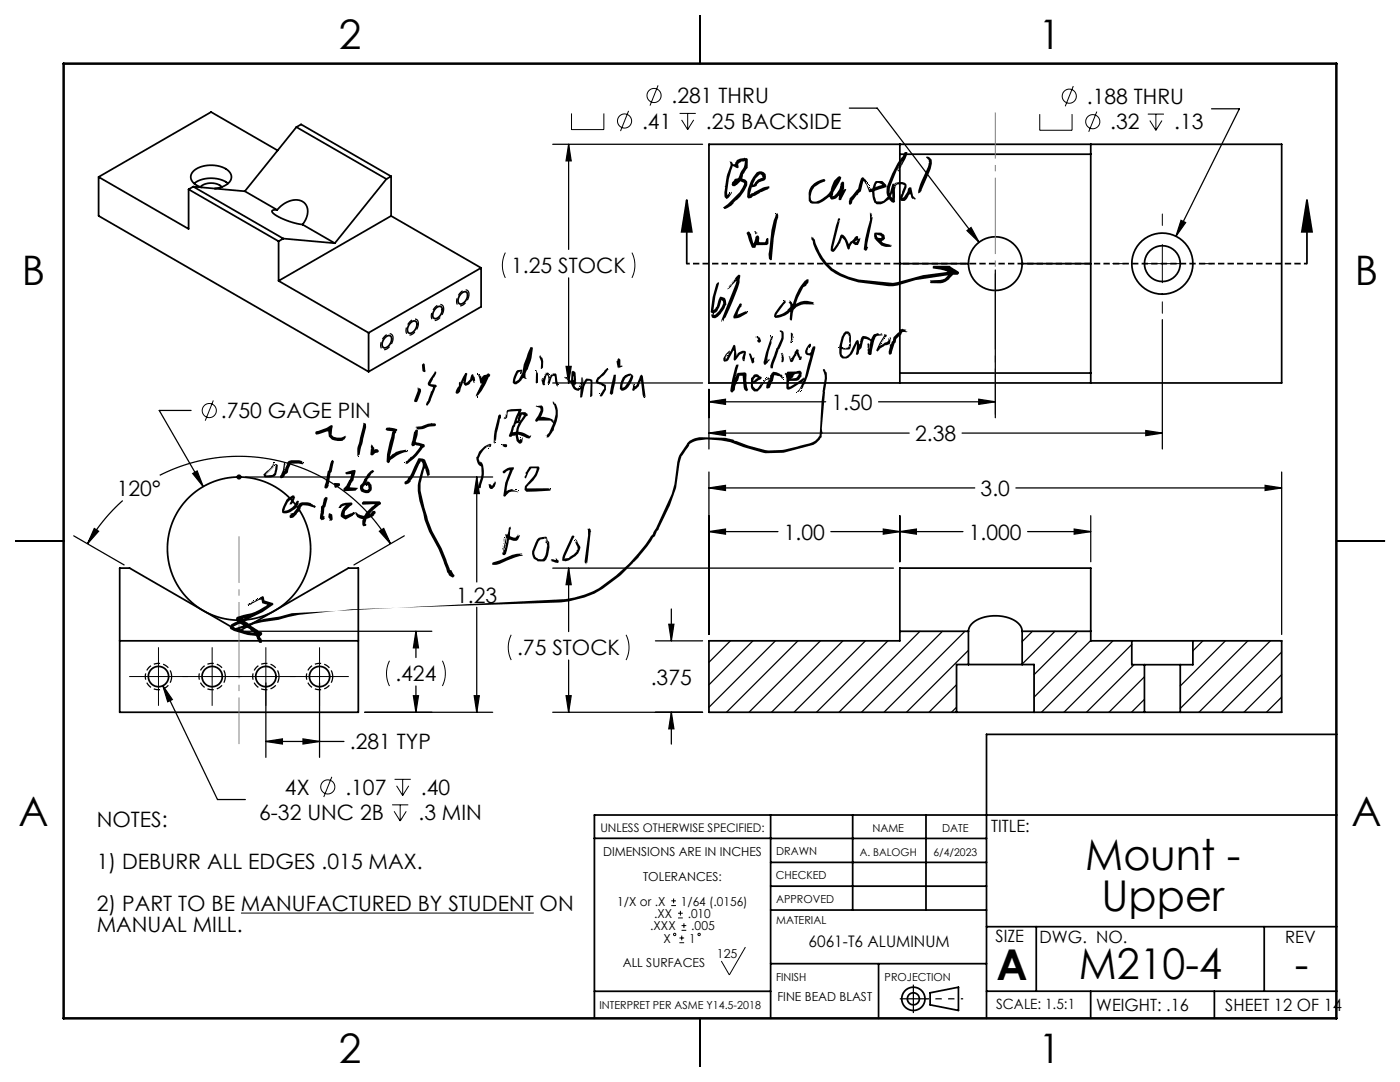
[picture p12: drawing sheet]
<svg xmlns="http://www.w3.org/2000/svg" width="279mm" height="216mm" viewBox="0 0 279 216" stroke-linecap="round" stroke-linejoin="round" font-family="sans-serif">
<defs><g id="words">
<g font-size="8.5">
<text x="216.6" y="173.7">Mount -</text>
<text x="219.8" y="181.8">Upper</text>
<text x="198.9" y="195.5">A</text>
<text x="215.3" y="195.4">M210-4</text>
<text x="258.4" y="195.4">-</text>
</g>
<g font-size="8.1">
<text x="67.6" y="9.7">2</text>
<text x="207.3" y="9.7">1</text>
<text x="4.4" y="57">B</text>
<text x="270.4" y="57">B</text>
<text x="3.7" y="164.9">A</text>
<text x="269.7" y="164.9">A</text>
<text x="67.6" y="212.2">2</text>
<text x="207.3" y="212.2">1</text>
</g>
<g font-size="4.2">
<text x="134" y="20.6">.281 THRU</text>
<text x="216.9" y="20.7">.188 THRU</text>
<text x="128.1" y="25.7">.41</text>
<text x="140.9" y="25.7">.25 BACKSIDE</text>
<text x="221.6" y="25.8">.32</text>
<text x="234.3" y="25.8">.13</text>
<text x="102" y="54.5">1.25 STOCK</text>
<text x="44.1" y="83.5">.750 GAGE PIN</text>
<text x="166" y="81.8">1.50</text>
<text x="182.6" y="88">2.38</text>
<text x="23.3" y="99">120°</text>
<text x="195.7" y="99">3.0</text>
<text x="156.4" y="107.7">1.00</text>
<text x="193.4" y="107.7">1.000</text>
<text x="91" y="120.3">1.23</text>
<text x="103.2" y="130.8">.75 STOCK</text>
<text x="78.9" y="136">.424</text>
<text x="129.9" y="136.6">.375</text>
<text x="69.8" y="149.5">.281 TYP</text>
<text x="56.9" y="158.6">4X</text>
<text x="68.9" y="158.6">.107</text>
<text x="84" y="158.6">.40</text>
<text x="19.3" y="165">NOTES:</text>
<text x="51.7" y="163.7">6-32 UNC 2B</text>
<text x="83.5" y="163.7">.3 MIN</text>
<text x="19.3" y="173.4">1) DEBURR ALL EDGES .015 MAX.</text>
<text x="19.3" y="181.7">2) PART TO BE MANUFACTURED BY STUDENT ON</text>
<text x="19.3" y="185.9">MANUAL MILL.</text>
</g>
<g font-size="3.4">
<text x="197.8" y="166">TITLE:</text>
<text x="198.7" y="188.1">SIZE</text>
<text x="207.5" y="188.1">DWG. NO.</text>
<text x="256.5" y="188.2">REV</text>
<text x="218.8" y="201.7">WEIGHT: .16</text>
<text x="244.5" y="201.6">SHEET 12 OF 14</text>
</g>
<text font-size="3.2" x="161.4" y="189">6061-T6 ALUMINUM</text>
<text font-size="2.8" x="198.8" y="201.3">SCALE: 1.5:1</text>
<g font-size="2.5">
<text x="120.4" y="170.8">DIMENSIONS ARE IN INCHES</text>
<text x="128.4" y="175.8">TOLERANCES:</text>
<text x="123.2" y="180.7">1/X or .X</text>
<text x="129.8" y="185.6">.XXX</text>
<text x="130.5" y="183.2">.XX</text>
<text x="135.9" y="180.7">1/64 (.0156)</text>
<text x="137.3" y="183.2">.010</text>
<text x="138" y="185.6">.005</text>
<text x="132.4" y="188.1">X</text>
<text x="137.5" y="188.1">1</text>
<text x="143.1" y="191.2">125</text>
<text x="124.3" y="193">ALL SURFACES</text>
<text x="155.2" y="199.8">FINE BEAD BLAST</text>
</g>
<text font-size="2.4" x="119.8" y="165.9">UNLESS OTHERWISE SPECIFIED:</text>
<g font-size="2.2">
<text x="174.1" y="165.9">NAME</text>
<text x="188" y="165.9">DATE</text>
<text x="154.9" y="170.7">DRAWN</text>
<text x="154.8" y="175.4">CHECKED</text>
<text x="154.9" y="180.1">APPROVED</text>
<text x="154.9" y="184.5">MATERIAL</text>
<text x="154.9" y="195.6">FINISH</text>
<text x="176.6" y="195.6">PROJECTION</text>
<text x="119.7" y="201.4">INTERPRET PER ASME Y14.5-2018</text>
</g>
<g font-size="2.1">
<text x="171.6" y="170.7">A. BALOGH</text>
<text x="186.3" y="170.7">6/4/2023</text>
</g>
</g></defs>
<g fill="none" stroke="#000" stroke-width=".35">
<path d="M19.7 35.3l17.9 10.4v-7.9M19.7 35.3v7.8l53.9 31.1M37.6 37.8l18 10.3M38.6 37.2l17.9 10.4M38.6 37.2l-1 .6M38.6 37.2l10.3 1M38.7 36.6a6 6 0 0 1 6.8 0M40 37.3a3.4 3.4 0 0 1 4.3 0M40.2 37.4a2.36 2.36 0 0 1-2.1-2.5 4.2 4.2 0 0 1 4.3-1.9 4.1 4.1 0 0 1 3.7 1.9 2.18 2.18 0 0 1-1.9 2.4l-1.4 .3M48.9 38.2l6.4 3.7M55.4 30l-13.3-7.6-22.4 12.9M59.2 25.4l-10.3 12.8"/>
<path d="M59.2 25.4l17.9 10.3M59.2 25.4l.9-.6 18 10.4M77.1 35.7l-10.3 12.8M78.1 35.2l-1 .5M78.1 35.2v7.9M137.1 39.9l1 6.4h-2.1zM137.1 39.9v12.7M141.5 28.8h114.3v47.6h-114.3zM179.6 30.8h38.1M179.6 28.8v47.6M217.7 28.8v47.6M260.8 39.9l1 6.4h-2z"/>
<path d="M260.8 39.9v12.7M55.3 41.9h-.5a.39 .39 0 0 0-.5 .2 .39 .39 0 0 0 .3 .5 13.5 13.5 0 0 0 5.8 2.2M55.3 41.9a4.4 4.4 0 0 1 5.1-1.7 2.85 2.85 0 0 1 .3 4.2l-.3 .4M55.6 48.1v7.9M55.6 56l18 10.4M56.5 47.6l-.9 .5M56.5 47.6l10.3 .9M60.4 44.8l6.4 3.7M78.1 43.1l-22.5 12.9M78.1 43.1l17.9 10.4M92.1 58.6a.68 .68 0 0 1 .9-.4 .68 .68 0 0 1 .3 .9 1.58 1.58 0 0 1-1.6 1.5 1.44 1.44 0 0 1 .4-2zM96 53.5l-22.4 12.9"/>
<path d="M96 53.5v7.7l-22.4 13M179.6 52.6h13.7M193.3 52.6a5.4 5.4 0 0 1 5.3-5.4 5.4 5.4 0 0 1 5.4 5.4M193.3 52.6a5.4 5.4 0 0 0 5.3 5.4 5.4 5.4 0 0 0 5.4-5.4M204 52.6h13.7M73.6 66.4v7.8M76.9 67.3a.68 .68 0 0 1 .9-.3 .68 .68 0 0 1 .3 .9 1.58 1.58 0 0 1-1.5 1.5 1.44 1.44 0 0 1 .3-2.1zM82 64.4a.68 .68 0 0 1 .9-.3 .68 .68 0 0 1 .3 .9 1.58 1.58 0 0 1-1.6 1.5 1.44 1.44 0 0 1 .4-2.1zM87 61.5a.68 .68 0 0 1 .9-.4 .68 .68 0 0 1 .3 .9 1.58 1.58 0 0 1-1.5 1.5 1.44 1.44 0 0 1 .3-2zM179.6 74.4h38.1M47.2 95.2h1M47.3 94.8l.8 .7"/>
<path d="M47.7 94.7v1M48.1 94.8l-.8 .7M23.9 113.4h2l21.8 12.6 21.8-12.6h2v28.7h-47.6zM23.9 127.9h47.6M179.6 126h13.7M193.3 126a3.6 3.6 0 0 1 3.2-2.9 7.6 7.6 0 0 1 6.9 1.5l.4 .7 .2 .7M193.3 132.6h10.7M193.3 126v6.6M193.3 132.6h-2.4v9.5M204 126v6.6M204 132.6h2.4v9.5M204 126h13.7"/>
<path d="M225.9 127.9h12.2M225.9 127.9h-8.2v-14.5h-38.1v14.5h-38.1v14.2h49.4M225.9 127.9v4.7h2.5M228.4 132.6h7.1M228.4 132.6v9.5M235.5 132.6v9.5M238.1 127.9h17.7v14.2h-20.3M238.1 127.9v4.7h-2.6M190.9 142.1h15.5M206.4 142.1h22M228.4 142.1h7.1M266.8 146.5h-69.9v56.7"/>
<path d="M118.6 167.3h78.3M153.8 162.6v40.6M153.8 176.8h43.1M153.8 172.1h43.1M170.2 162.6v19M184.8 162.6v19M196.9 162.6h-78.3v40.6M196.9 162.6h69.9M118.6 197.8h35.2M153.8 192.3h43.1M153.8 181.6h43.1M175.3 192.3v10.9"/>
<path d="M185.6 198.1l5.7-1.1v4.6l-5.7-1.1zM196.9 197.8h69.9M196.9 184.9h69.9M206.8 184.9v12.9M217.7 197.8v5.4M242.4 197.8v5.4M252.3 184.9v12.9"/>
<circle cx="232" cy="52.6" r="6.1"/>
<circle cx="232" cy="52.6" r="3.6"/>
<circle cx="47.7" cy="109.5" r="14.3"/>
<circle cx="31.6" cy="135" r="2.03"/>
<circle cx="42.3" cy="135" r="2.03"/>
<circle cx="53.1" cy="135" r="2.03"/>
<circle cx="63.8" cy="135" r="2.03"/>
<circle cx="182.3" cy="199.3" r="2.32"/>
<circle cx="182.3" cy="199.3" r="1.2"/>
</g>
<g fill="none" stroke="#000" stroke-width=".25">
<path d="M139.7 3.2v9.5M110.3 28.8h29.9M113.5 28.8l.5 3.3h-1zM113.5 28.8v21M169.5 21.6h5.6l20.3 26.7M241.8 21.7h5.5l-12.6 25.4M113.5 55.4v21M193 46l.8-.6 1.6 2.9zM198.6 53.9v29.4M235.7 44l.9 .4-1.9 2.7zM110.3 76.4h29.9M113 73.1h1l-.5 3.3z"/>
<path d="M141.5 77.7v11.9M195.3 79.7l3.3 .5-3.3 .5zM232 63.8v25.8M24.5 99.9a34.9 34.9 0 0 0-7 8.6M31.9 94.8a34.9 34.9 0 0 1 46 13.7M38.1 81.9h-6.3l8.8 15.2M38.5 94.5l.8-.5 1.3 3.1zM49 95.2h49.3M95.1 95.2l.6 3.3h-1.1zM95.1 95.2v20.9M141.5 80.2l3.3-.5v1zM141.5 86.4l3.3-.5v1z"/>
<path d="M141.5 97.4l3.3-.5v1zM141.5 94.2v32.4M141.5 80.2h23.3M141.5 86.4h39.9M141.5 97.4h53M175.3 80.2h23.3M192 86.4h40M202.7 97.4h53.1M228.7 85.9l3.3 .5-3.3 .5zM252.5 96.9l3.3 .5-3.3 .5zM255.8 94.2v32.4M12.8 107.9h-9.6"/>
<path d="M14.7 106.9l10.1 5.8M18.8 105.5l.9 .5-2.2 2.5zM75.7 106l.9-.5 1.3 3zM80.7 106.9l-10.1 5.8M110.3 113.4h68M113.5 113.4l.5 3.3h-1zM113.5 113.4v12.6M141.5 106.1l3.3-.5v1zM141.5 106.1h13.8M165.8 106.1h26.4M176.3 105.6l3.3 .5-3.3 .5zM179.6 106.1l3.3-.5v1z"/>
<path d="M179.6 102.9v9.2M205.1 106.1h12.6M214.4 105.6l3.3 .5-3.3 .5zM217.7 102.9v9.2M276.4 107.9h-9.7M32.5 136.8l1.9 2.8-.9 .4zM32.5 136.8l10.9 22.7h5.6M49 126h37.2M53.1 136.3v14.8M63.8 136.3v14.8M82.5 138.8h1l-.5 3.3zM83 126l.5 3.3h-1z"/>
<path d="M83 126v5.2M83 136.9v5.2M94.6 138.8h1.1l-.6 3.3zM95.1 121.2v20.9M113 138.8h1l-.5 3.3zM113.5 131.7v10.4M130.8 127.9h9.4M133.5 124.6h1l-.5 3.3zM134 121.5v6.4M145.8 127.9l-4.3 4.3M150.3 127.9l-8.8 8.7M154.8 127.9l-13.3 13.2"/>
<path d="M159.2 127.9l-14.2 14.2M163.7 127.9l-14.2 14.2M168.2 127.9l-14.2 14.2M172.7 127.9l-14.2 14.2M177.2 127.9l-14.3 14.2M183.6 126l-16.2 16.1M188.1 126l-16.2 16.1M190.9 136.6l-5.5 5.5M192.6 126l-16.2 16.1M193.3 129.8l-12.4 12.3M206 126l-2 2M210.5 126l-6.5 6.5"/>
<path d="M215 126l-8.6 8.6M217.7 127.8l-11.3 11.3M222.1 127.9l-14.3 14.2M225.9 128.6l-13.6 13.5M226.3 132.6l-9.5 9.5M228.4 135l-7.1 7.1M228.4 139.5l-2.6 2.6M240.1 127.9l-2 2M244.6 127.9l-9.1 9M249 127.9l-13.5 13.5M253.5 127.9l-14.2 14.2M255.8 130.1l-12 12"/>
<path d="M255.8 134.6l-7.5 7.5M255.8 139.1l-3 3M53.1 148l3.3-.6v1.1zM53.1 147.9h15.5M60.5 147.4l3.3 .6-3.3 .5zM98.3 142.1h-25.5M110.3 142.1h29.9M134 142.1l.5 3.3h-1zM134 142.1v6.4M190.9 141.1l-1 1M139.7 203.2v9.5"/>
</g>
<g fill="none" stroke="#000" stroke-width=".2">
<path d="M131.3 17l-1.6 4.1M214.2 17.2l-1.6 4M114.1 22.6v3.3h6.4v-3.3M125.4 22.1l-1.6 4.1M135.6 22.6h3.3M136 23.9l1.2 2M137.2 22.6v3.3M138.4 23.9l-1.2 2M207.5 22.8v3.2h6.5v-3.2M218.9 22.3l-1.6 4M229.1 22.8h3.2M229.5 24.1l1.2 1.9"/>
<path d="M230.7 22.8v3.2M231.9 24.1l-1.2 1.9M100.9 50.4a5.6 5.6 0 0 0 0 5M126.1 50.4a5.6 5.6 0 0 1 0 5M222.1 52.6h2.3M228.2 52.6h7.6M232 42.7v2.3M232 48.8v7.6M239.6 52.6h2.3M42.6 79.9l-1.6 4M232 60.2v2.3M25.8 135h43.8"/>
<path d="M31.6 129.2v11.6M42.3 129.2v11.6M53.1 129.2v11.6M63.8 129.2v11.6M77.7 131.8a5.6 5.6 0 0 0 0 5.1M88.3 131.8a5.6 5.6 0 0 1 0 5.1M102 126.7a5.6 5.6 0 0 0 0 5M124.9 126.7a5.6 5.6 0 0 1 0 5M66.2 155l-1.6 4M78.7 155.5h3.3M79.2 156.8l1.2 1.9M80.4 155.5v3.2"/>
<path d="M81.6 156.8l-1.2 1.9M78.3 160.6h3.2M78.7 161.9l1.2 1.9M79.9 160.6v3.2M81.1 161.9l-1.2 1.9M134 179.8h.9M134.4 179.3v.9M48.1 182.2h58.4M134 180.7h.9M135.3 182.2h1M135.3 183.2h1M135.6 188.1h.9"/>
<path d="M135.6 187.2h.9M135.8 181.8v.9M136 185.6h1M136 184.7h1M136.1 186.7v.9M136.5 184.2v1M148.8 189l-3.2 5.5-1.6-2.7"/>
<circle cx="130.5" cy="19.1" r="1.41"/>
<circle cx="213.4" cy="19.2" r="1.41"/>
<circle cx="124.6" cy="24.1" r="1.41"/>
<circle cx="218.1" cy="24.3" r="1.41"/>
<circle cx="41.8" cy="81.9" r="1.41"/>
<circle cx="65.4" cy="157" r="1.41"/>
<circle cx="134.6" cy="186.5" r=".24"/>
<circle cx="139.5" cy="186.5" r=".24"/>
</g>
<path d="M93.6 58.7a2.2 2.2 0 0 1-2 2.3 1.7 1.7 0 0 1 .2-2.5l.2-.2a.83 .83 0 0 1 1-.5 .83 .83 0 0 1 .6 .9M78.4 67.5a2.2 2.2 0 0 1-2 2.2 1.7 1.7 0 0 1 .2-2.4l.3-.3a.83 .83 0 0 1 1-.4 .83 .83 0 0 1 .5 .9M83.5 64.6a2.2 2.2 0 0 1-2 2.2 1.7 1.7 0 0 1 .2-2.5l.2-.2a.83 .83 0 0 1 1-.4 .83 .83 0 0 1 .6 .9M88.6 61.6a2.2 2.2 0 0 1-2.1 2.3 1.7 1.7 0 0 1 .2-2.5l.3-.2a.83 .83 0 0 1 1-.4 .83 .83 0 0 1 .6 .8M34.3 135a2.63 2.63 0 0 1-3.9 2.3 2.63 2.63 0 0 1-.2-4.5 2.63 2.63 0 0 1 4 2l.1 .2M45 135a2.63 2.63 0 0 1-3.9 2.3 2.63 2.63 0 0 1-.2-4.5 2.63 2.63 0 0 1 4.1 2v.2M55.7 135a2.63 2.63 0 0 1-3.9 2.3 2.63 2.63 0 0 1-.2-4.5 2.63 2.63 0 0 1 4.1 2v.2M66.4 135a2.63 2.63 0 0 1-3.9 2.3 2.63 2.63 0 0 1-.2-4.5 2.63 2.63 0 0 1 4.1 2v.2" fill="none" stroke="#000" stroke-width=".25" stroke-dasharray="1.3 .6" stroke-linecap="butt"/>
<path d="M260.8 52.6h-123.7" fill="none" stroke="#000" stroke-width=".35" stroke-dasharray="1.3 .6" stroke-dashoffset=".7" stroke-linecap="butt"/>
<path d="M198.6 22.4v60.4" fill="none" stroke="#808080" stroke-width=".2" stroke-dasharray="15.2 1.3 1.3 1.3" stroke-dashoffset="6" stroke-linecap="butt"/>
<path d="M47.7 107v41.5" fill="none" stroke="#808080" stroke-width=".2" stroke-dasharray="15.2 1.3 1.3 1.3" stroke-dashoffset="5.9" stroke-linecap="butt"/>
<path d="M179.6 199.3h5.4M182.3 196.5v5.6" fill="none" stroke="#000" stroke-width=".25" stroke-dasharray="6.3 1.3 1.3 1.3 1.3 1.3" stroke-linecap="butt"/>
<path d="M192.2 199.3h-7.3" fill="none" stroke="#000" stroke-width=".25" stroke-dasharray="6.3 1.3 1.3 1.3 1.3 1.3" stroke-dashoffset="5.9" stroke-linecap="butt"/>
<path d="M12.7 12.7h254v190.5h-254z" fill="none" stroke="#000" stroke-width=".5"/>
<g fill="#000">
<path d="M260.8 39.9l1 6.4h-2zM137.1 39.9l1 6.4h-2.1z"/>
<path d="M38.5 94.5l2.1 2.6-1.3-3.1zM95.1 95.2l.6 3.3h-1.1zM94.6 138.8h1.1l-.6 3.3z"/>
<path d="M141.5 80.2l3.3-.5v1zM195.3 79.7l3.3 .5-3.3 .5zM141.5 86.4l3.3-.5v1zM228.7 85.9l3.3 .5-3.3 .5zM235.7 44l-1 3.1 1.9-2.7zM193 46l2.4 2.3-1.6-2.9zM113.5 28.8l.5 3.3h-1zM113 73.1h1l-.5 3.3zM113 138.8h1l-.5 3.3zM113.5 113.4l.5 3.3h-1zM134 142.1l.5 3.3h-1zM133.5 124.6h1l-.5 3.3zM252.5 96.9l3.3 .5-3.3 .5zM141.5 97.4l3.3-.5v1zM141.5 106.1l3.3-.5v1zM176.3 105.6l3.3 .5-3.3 .5zM179.6 106.1l3.3-.5v1zM214.4 105.6l3.3 .5-3.3 .5zM75.7 106l.9-.5 1.3 3zM18.8 105.5l.9 .5-2.2 2.5zM53.1 148l3.3-.6v1.1zM60.5 147.4l3.3 .6-3.3 .5zM32.5 136.8l1 3.2 .9-.4zM83 126l.5 3.3h-1zM82.5 138.8h1l-.5 3.3z"/>
</g>
<g fill="#000">
<path d="M123.4 73.4h.1l-.1 .1zM144.8 71.2h.2l-.1 .1zM145 71.1h.1l-.1 .1zM156.1 75h.2l-.2 .1zM157.7 71.2h.1l-.1 .1zM176 68.3h.1l-.1 .1zM176.1 68.1l.1 .1-.1 .1zM176.2 67.9h.1l-.1 .1zM176.3 67.8l.1 .1h-.1zM176.5 67.4h.1v.1zM54.5 93.1l.2 .1h-.2zM85.1 80.9h.2v.1z"/>
<path d="M100.6 83.6h.2l-.1 .1z"/>
<path d="M145.5 38.5l.1 .1z" fill-rule="evenodd"/>
<path d="M145.6 38.3l.1 .1z" fill-rule="evenodd"/>
<path d="M151 34.4a1.11 1.11 0 0 1 1.6 .1 1.11 1.11 0 0 1-.1 1.5l-.6 .2a1.18 1.18 0 0 0-.9 .9l-1 .3-.3 1.4 .9-.5a6.4 6.4 0 0 1 2.9-1.2v.5l-.3 .2-1.5 .6-1.4 .8-.4 .3-.5 .1-.3-.3a7.1 7.1 0 0 1 1.9-4.9zM151.6 34.8a3.7 3.7 0 0 0-1.3 2.1l.4-.4a1.89 1.89 0 0 1 1.5-1v-.1a.64 .64 0 0 0-.6-.6z" fill-rule="evenodd"/>
<path d="M161.9 37.2a4.5 4.5 0 0 1 2.6-1.5l.3 .3-.2 .2a3.5 3.5 0 0 0-2.8 3 .83 .83 0 0 0 .2 .8 .83 .83 0 0 0 .9 .2 6.4 6.4 0 0 0 2.9-2.1l.2-.8a3.3 3.3 0 0 1 1.6-2.2l.3 .3-.1 .3-1.5 2.7-.1 .8a3 3 0 0 0 1.6-2.7l.3-.2 .4 .1v1.4l.4-.1-1 2.2h-.4l-.2-.1 .1-.7-.6 .5-.9 .2-.4-.5-1 .7a2.79 2.79 0 0 1-2.8 .5l-.3-.4a3.7 3.7 0 0 1 .5-2.9zM168.3 37.8l.2 .1z" fill-rule="evenodd"/>
<path d="M172.9 36.3l.1 .1z" fill-rule="evenodd"/>
<path d="M173 36.4l.2 .1z" fill-rule="evenodd"/>
<path d="M173.2 36.6l.1 .1z" fill-rule="evenodd"/>
<path d="M173.3 36.8l.1 .1z" fill-rule="evenodd"/>
<path d="M173.4 37l.1 .1z" fill-rule="evenodd"/>
<path d="M173.5 37.3l.1 .1z" fill-rule="evenodd"/>
<path d="M171.8 35.6l.3-.2 .7 .4a3.3 3.3 0 0 0 .7 2h.1v-.3l.1 .2 .4-.1 .3-.8 .4-.7h1.3l1 1a16.7 16.7 0 0 1 2.8-5.6l.3-.3 .4-.9h.5l-.4 1.4-.8 1.4-.5 1.1-.4-.3-.1 .2a9.2 9.2 0 0 0-1.4 4.4l.6-1.7 .1-.2 .2 .1a2.1 2.1 0 0 1 2.5 .1v.6l-.8 2h.3l.6-1 .2-.7 .3-.3h.4l.3 1.7 .6 .6-.2 .1-.3-.2-.1 .1-.3-.3-.3-.7-.3 .3a1.12 1.12 0 0 1-1.5 1.1 .97 .97 0 0 1 .2-1.4l.5-1.7-.5-.2h-1l-.2 .3-.2 .7v2.4l-.2 .3-.4-.1-.5-.6-.5 .3a1.86 1.86 0 0 1-2.5 .4l-.3-.8-.2-1.4-.5 .1-.1-.2-.5-1.3-.4-.7h-.2l-.5 2-.7 .7a3.2 3.2 0 0 0-1.1 1.7l-.3 .2h-.2l-.1-.2a1.82 1.82 0 0 1 .7-1.6l1.2-1.3zM180 32.2l.1 .1zM179.9 32.4l.1 .2zM179.8 32.7l.1 .1zM179.6 32.8l.2 .2zM179.5 33.1l.1 .1zM179.3 33.2l.1 .1zM179.4 33.3l.1 .3zM179.2 33.5l.1 .1zM179.1 33.7l.2 .3 .1-.4zM175.1 36.5l-.3 .3v.6l1.3-.6zM178.8 36.6v.1l.2-.1zM178.6 36.7l.2 .1zM178.5 36.8l.1 .1zM174.5 38.2l.1 1 .3 .9 .9 .1 .5-.1 .9-.9-.3-.7 .1-1.3-.2-.1v.2zM178.4 37.1l.1 .2zM178 38.6l-.3 .5 .4 .4v-.8z" fill-rule="evenodd"/>
<path d="M184.8 31.4l.2-.2 .4 .1 .5 .5a3.6 3.6 0 0 1-.4 2.4l-1.6 3.9-.3 .4-.3 .1a3.8 3.8 0 0 1 .5-2.3l1.7-3.9-.1-.5z" fill-rule="evenodd"/>
<path d="M145.4 57.1h.1v.1z" fill-rule="evenodd"/>
<path d="M145.5 57h.1v.1z" fill-rule="evenodd"/>
<path d="M145.6 56.9l.1-.1v.2z" fill-rule="evenodd"/>
<path d="M145.7 56.8l.2-.1v.1z" fill-rule="evenodd"/>
<path d="M145.9 56.6l.1 .1h-.1z" fill-rule="evenodd"/>
<path d="M145.6 32.1l.2 .2 .1-.1 .5 .6h.2l.4-.7 .5-.4 1.1-.3 .6 .3v1.8l-.9 1.2-.2 .8 .6 .3a1.01 1.01 0 0 1 .3 1.3l-1.2 2.1-.9 .7a4.3 4.3 0 0 1-2.4 1.8l-.2-.2 .9-.8 2.4-2.4 .9-1.5v-.3l-.7-.4-1.1 1h-.5l-.2-.3 .1-.4 .8-.7a.93 .93 0 0 0 .8-1.1l.3-.5a2.28 2.28 0 0 0 .6-2l-.7 .1-.6 .5 .1 .7-.1 .2-1.1-.5a17.6 17.6 0 0 0-1.1 5.6l.1 .2 .3-.3 .1 .2 .5-.5a2.24 2.24 0 0 1-1.1 1.4l-.4-.4v-.9l.1-1.1-.1-.1a15.7 15.7 0 0 1 1.2-4.2z" fill-rule="evenodd"/>
<path d="M146 56.5l.1-.1v.1z" fill-rule="evenodd"/>
<path d="M146.1 56.3h.1v.1z" fill-rule="evenodd"/>
<path d="M146.2 56.2l.1 .1h-.1z" fill-rule="evenodd"/>
<path d="M146.3 56.1h.1v.1z" fill-rule="evenodd"/>
<path d="M146.6 55.7l.1 .1zM147.4 54.8l.4 .2-.2 1.4-.3 1.1-2.5 5.8-.3 .3-.1 .5-.1-.3-.2 .4h-.1v-.4l3-7.7-1.5 1.5-.3 .1v-.2l1.3-1.4h-.1l.5-.8z" fill-rule="evenodd"/>
<path d="M150.6 46.2l.2-.1 .1 .3h.2v.2l-.2-.1-.1 .3z" fill-rule="evenodd"/>
<path d="M149 46.5l.3-.3h.2l.4 .5 .4 1.9 .3-.5 .2-.8 .3-.3a.45 .45 0 0 1 .4 .6l-.1 .6 .2 .1h1l.3-.7h.4l.1 1-.3 .3h-2.2l-.2 .5-.5 .1a5.6 5.6 0 0 1-1-2.6z" fill-rule="evenodd"/>
<path d="M153.1 47.4l.1 .2z" fill-rule="evenodd"/>
<path d="M155.1 42.5a1.15 1.15 0 0 1 0 1.5l-.7 3.4-.4 4.5h-.3l-.2-.3a28.1 28.1 0 0 1 1.2-8.4l.1-.4z" fill-rule="evenodd"/>
<path d="M154.8 42.5l.1 .1z" fill-rule="evenodd"/>
<path d="M167.2 43.7l.3-.2 .2 .2-.1 .2-.2 .1 .2 .1-1.4 5.5 .2-.1a5.8 5.8 0 0 0 1.3-2.4l.3-.3a2.56 2.56 0 0 1 1.4 1.9l1.5-1.6h.3l.1 .5h.3v-.2a1.48 1.48 0 0 1-.4 1.5h-.6l-.4-.4a1.12 1.12 0 0 0-.6 1.1l-.3 .2-.2-.3a4.2 4.2 0 0 0-1-2.1 5.8 5.8 0 0 1-1.4 2.6l-.3 .2h-.3l-.3-.2v-.8zM167.3 44.2l.1 .1zM171 47.9l.1 .1zM170.9 48l-.2 .3 .3-.1z" fill-rule="evenodd"/>
<path d="M173.8 42.6l.1 .1z" fill-rule="evenodd"/>
<path d="M173.6 42.4l.3 .5 .2-.1-.2 .6h.3l-1.1 5.2-.1 .6 .3 .2a.67 .67 0 0 1-.6 .6l-.3-.3 .3-2 .9-3.8z" fill-rule="evenodd"/>
<path d="M174.5 46.5l1.4-.1a1.24 1.24 0 0 1 .7 1.2l-.6 .6a2.5 2.5 0 0 0 1.6 .6v.2l.1-.2 .3 .3a2.34 2.34 0 0 1-2.1-.1l-1.4-1.4 .1-.1-.2-.4zM174.9 46.8l.3 .6h.7l-.2-.4z" fill-rule="evenodd"/>
<path d="M162 47.2l.1 .2h.2a1.66 1.66 0 0 1 .5 1.3 10 10 0 0 0 6.6 6.5l2 .6 6.8 .7 6-1.6 4.8-.6-1.3-.5-1.5-.2-.1-.4 .2-.2h3.2l1.7 1.2 .2 .3-.3 .3h-.9l-.7 .9a3.1 3.1 0 0 1-1.8 .8h-2l-.1-.2v-.4h2a1.8 1.8 0 0 0 1.5-1l-6.4 1-3.6 1.1-.9 .1-6.9-.8a11.6 11.6 0 0 1-6.9-3.7l-.2-.3a9.7 9.7 0 0 1-2-4.2l-.3-.6z" fill-rule="evenodd"/>
<path d="M84.5 72.5l.3 .2 .2 1.3-.2 .3-.5-.3-.1-1.2z" fill-rule="evenodd"/>
<path d="M92.8 74.4h.3l.2 .2-.3 1.8a1.77 1.77 0 0 0 1.1-1.6l.2-.2 .4 .6 .1 .7-.2 .2 .1 .3h-.2l-.2-.5-.8 .9-.6 .2-.3-.3-.1-.4-.1 .1-.6 1.8-.4 .3h-.3l-.2-.1 .1-.4 .6-1v-.6l.4-.2zM92.5 76l.1 .2zM91.8 76.3l.1 .2z" fill-rule="evenodd"/>
<path d="M95.2 79.2l.1 .1z" fill-rule="evenodd"/>
<path d="M95.2 74.6l.1 .1z" fill-rule="evenodd"/>
<path d="M95.3 79.1l.1 .1z" fill-rule="evenodd"/>
<path d="M95.3 74.5l.1 .1z" fill-rule="evenodd"/>
<path d="M95.6 74.6l.1 .1z" fill-rule="evenodd"/>
<path d="M95.4 74.7l.7 .4v.3l.5-.5 1-.4 .3 .3-.2 .4h-.2a13.4 13.4 0 0 1-2.2 3.8l-.1-.1-.3 .2 1-2.3 .3-.2-.3-.1zM95.7 75l.1 .1z" fill-rule="evenodd"/>
<path d="M105.8 69.3h.4l.2 .1a10.6 10.6 0 0 1-1.3 4.7l-.1 .2a1.45 1.45 0 0 0 .1 1.3 .64 .64 0 0 0-1 .1 1.67 1.67 0 0 1-1.5 .9l-.3-.2 .4-1.7 .6-.8 .9-.1-.1 .7h.1l.3-1.8zM103.6 74.2l-.5 .9-.3 1.1a1.99 1.99 0 0 0 1.3-1.6zM103.9 74.1l.1 .1z" fill-rule="evenodd"/>
<path d="M103.9 74.5l.1 .1z" fill-rule="evenodd"/>
<path d="M106.8 74l.1 .1z" fill-rule="evenodd"/>
<path d="M107 73.9h.1v.6l.2-.2 .1 .1v2l-.3 .1-.2-.1z" fill-rule="evenodd"/>
<path d="M107.6 71.1l.2-.2 .2 .2-.1 .1 .4 .2 .1 .7v1.2l-.3 .3h-.2l.1-1.5zM107.7 71.1l.1 .1z" fill-rule="evenodd"/>
<path d="M108.8 74.5l.1-.1v.1z" fill-rule="evenodd"/>
<path d="M108.9 74.4h.1z" fill-rule="evenodd"/>
<path d="M109.4 76.6l.1 .2z" fill-rule="evenodd"/>
<path d="M109.6 74.7l.1 .2z" fill-rule="evenodd"/>
<path d="M109.8 75l.1 .2zM109.6 75.4l.1 .1zM108.3 75.6l.1 .3zM108.7 74.7h.2l.1-.3 .3-.1 .3 .3-.1 .1 .1 .5 .4-.5 .2 .2 .2-.2-.1-.2h.6l.2 .2 .2 1.5 .2 .5-.2 .1v.3l-.2-.2-.3-.7-.1-1.1-.1-.1-.4 .1-.5 1.5-.4-.1v-.2a1.43 1.43 0 0 0-.1-1.4h-.1l-.3 1.2-.1 .5 .1 .1-.4 .2-.2-.6a.64 .64 0 0 1 .1-.9l.1 .1 .2-.5 .2-.1z" fill-rule="evenodd"/>
<path d="M110 74.7l.3-.1v.1z" fill-rule="evenodd"/>
<path d="M111.5 76.8l.1 .1z" fill-rule="evenodd"/>
<path d="M113 75.2l.1 .1z" fill-rule="evenodd"/>
<path d="M113.3 75.4l.1 .1h-.1z" fill-rule="evenodd"/>
<path d="M114.4 75.1v.7l.1 .1v-.8zM116.1 75.4v.9h.1v-.8zM112.6 75.2l.7 .4h.2l.4 .4 .2-1.9 .3-.1 .2 .1 .3 .3 .1 1.5-.1 .1 .2 .4-.4 .4a.7 .7 0 0 0 .7 .7l.1-.2 .2 .1 .2-.8 .1-1.3h.3l.1 1 .6-.8 1.2 .3v3.1l-.3 .3h-.1l.1-3.1-.2-.1h-.4a4.5 4.5 0 0 0-1.1 3.2l-.2 .1h-.2l.1-1.6-.4 .3-.4-.1a1.67 1.67 0 0 1-1.1-1.4l-1.4-1.1zM116.2 76.5l.1 .3zM116.1 76.9l.1 .2z" fill-rule="evenodd"/>
<path d="M115.5 77.1l.1 .1z" fill-rule="evenodd"/>
<path d="M115.6 76.8l.2 .2z" fill-rule="evenodd"/>
<path d="M115.8 76.4l.1 .1z" fill-rule="evenodd"/>
<path d="M119.7 78.4l.1 .1z" fill-rule="evenodd"/>
<path d="M119.2 75.4l1.9-1.9 .4 .2-2.2 2.3 1.6 .8v.2v.8l-.8 1.3-.4-.2 .9-1.3v-.5l-.9-.4a.68 .68 0 0 1-.7-.8z" fill-rule="evenodd"/>
<path d="M121.2 73.4l.1 .1z" fill-rule="evenodd"/>
<path d="M122.5 74.8h.4l-.1 1.2-.4 2.5-.4 .3-.3-.3z" fill-rule="evenodd"/>
<path d="M123.4 71.5l.4 .3v1l-.1 .1 .2 .2 .3-.1v.2l-.7 .2-.1-.1-.1 .1-.3-1.3z" fill-rule="evenodd"/>
<path d="M123.8 72.8l.1 .2z" fill-rule="evenodd"/>
<path d="M124.3 75.4a2.14 2.14 0 0 1 1.6-.9l.5 .5-.1 .4a3.1 3.1 0 0 1-2.2 2.6l-.4-.4 .1-1zM125 75.3l-.2 .2a2.98 2.98 0 0 0-.6 1.9l.5-.2 .5-.8a1.96 1.96 0 0 0 .7-1.5z" fill-rule="evenodd"/>
<path d="M126.5 76.6l.1 .2z" fill-rule="evenodd"/>
<path d="M128.6 79.3l.1 .1z" fill-rule="evenodd"/>
<path d="M128 74.7l.3 .3 .5 4.3-.1-.2-.3 .2-.5-3.2h-.1a1.86 1.86 0 0 1-1.2 1.7v.2h-.3l-.1-.2 .1-.5v-.8l.5 .6 .3-.3 .6-1.8z" fill-rule="evenodd"/>
<path d="M142.9 56.7l.4-.4 .2 .2a18.5 18.5 0 0 0-1.1 5.4 3.6 3.6 0 0 0 1-1.9v-.2a.5 .5 0 0 1 .7-.6 .8 .8 0 0 1 .8 .8l.1 .8-.7 1.1a4 4 0 0 1-1.6 1.6l-.5-.1-.2-.1-.1-.5 .2-.1 .1 .1 .1-.2-.5-.3 .4-3zM144 59.9l-.5 1.4a1.56 1.56 0 0 1-1 1.2l-.1 .4 .4-.1 1.2-1.4 .4-.9z" fill-rule="evenodd"/>
<path d="M145.1 70.8l.1 .1z" fill-rule="evenodd"/>
<path d="M145.3 70.6l.1 .1z" fill-rule="evenodd"/>
<path d="M147 72.7l.4 .1-.4 1.8 .3-.2 1.4-.1 .3 .3-.1 1.4 .2 1.2 .2 .5-.3 .4-.5-.4-.1-.4-.2-2.3h-.6l-.3 .9-.2 .2v.4l-.4 .6-.1 .7-.5 .5-.4-.3 .4-2.4 .6-2.2zM146.9 74.6l.1 .4zM146.7 75.1l.2 .2z" fill-rule="evenodd"/>
<path d="M147.5 60.7l.2-.2 .3 .1 .1 .2-.1 .4a2.65 2.65 0 0 0-.8 1.5l1.7-.6 .3 .3-.2 .1a4.1 4.1 0 0 1-2.6 1v-.4zM147.1 62.8l.1 .1z" fill-rule="evenodd"/>
<path d="M146.3 69l.2-.2 .2 .2 .3 1.8a1.35 1.35 0 0 1 1.9-.6l-.4 1.7 .2 .1-.3 .1a1.68 1.68 0 0 1 0-1.7l-.7 .3-.7 1-.4 .2-.2-.1 .1-1.7-.1-.2-.9 1.7a.67 .67 0 0 1-1.1 .4 1.23 1.23 0 0 1 .4-1.3l.8-.8 .1 .2h.1zM145.5 70.2l.1 .2zM145.4 70.4l.1 .1zM145.1 70.6a.89 .89 0 0 0-.2 1l.6-.9-.1-.2zM144.7 71.6l.1 .1zM146.9 70.8l.1 .1zM148.4 71.7l.1 .1z" fill-rule="evenodd"/>
<path d="M149.1 62.1l.1 .1z" fill-rule="evenodd"/>
<path d="M149.5 70.5l.4 .2 .4 .8 .3-.2v.9l-.3 .3-.3-.2z" fill-rule="evenodd"/>
<path d="M150.4 75.6v.5l.8-.7-.4-.2zM150.5 74.7a.89 .89 0 0 1 1.1 .4l.4 .1v.3l-1.8 1.1 .1 .6 .5 .5 .4-.2 .7-1 .1 .3v-.3h.2l.3-.5 .3-.4h.3l.1-.3 .5 .2v-.6l.6-.7 .6 .1 1.1 .4 .3 .8-.2 .1-.5-.5-1.1-.2-.3 1.1-.2 .3-.3 1-.6 .2-.2-.1 .1-.5 .1-.6 .3-.3v-.3l-.2 .1a1.83 1.83 0 0 0-1.2 1.4l-.8 .9h-.7l-.5-.5-.1-.4v-1.7zM153.6 75.6l.1 .2z" fill-rule="evenodd"/>
<path d="M151.1 67l.1 .1z" fill-rule="evenodd"/>
<path d="M151.3 67.2h.1z" fill-rule="evenodd"/>
<path d="M150.8 67.2l.9 .2a.64 .64 0 0 1-.1 1h-.2l-.3-.3v-.3h.2l-.4-.6-.1 .1z" fill-rule="evenodd"/>
<path d="M151.9 76.5h.1z" fill-rule="evenodd"/>
<path d="M152 76.2l.1 .1z" fill-rule="evenodd"/>
<path d="M152.2 75.9l.1 .1z" fill-rule="evenodd"/>
<path d="M152.7 75.4l.1 .1z" fill-rule="evenodd"/>
<path d="M152.9 75.3l.1 .1z" fill-rule="evenodd"/>
<path d="M153.2 75.2l.2 .1z" fill-rule="evenodd"/>
<path d="M153.7 67l.5 .3v.2h-.2l.1 .4h-.2l.1 .6-.9 3.1 .1 .3 .3-.3 .1 .3-.9 .9a.64 .64 0 0 1-.2-.9l.3-1.5 1.1-3-.2-.2zM153 71.9l.1 .2z" fill-rule="evenodd"/>
<path d="M153.8 66.9l.1 .1z" fill-rule="evenodd"/>
<path d="M154 67l.1 .1z" fill-rule="evenodd"/>
<path d="M155.6 66l.4-.1 .1 .2 .1-.1a3.9 3.9 0 0 1-.8 3.8l-1 2.7-.2 1h-.4l-.1-.5 .3-.8 .9-2.7 .2-.2a4.6 4.6 0 0 0 .9-2.7l-.1-.3-.3-.1 .1-.1z" fill-rule="evenodd"/>
<path d="M155.9 70.5l.2-.1 .2 .1-.2 .3h.3l-.1 .2 .1 .7-.2 .6h-.3l.1-.9-.1-.1 .1-.1z" fill-rule="evenodd"/>
<path d="M156.3 75.6l.1 .2z" fill-rule="evenodd"/>
<path d="M156.4 75.2l.1 .1z" fill-rule="evenodd"/>
<path d="M156.4 60l.1 .1z" fill-rule="evenodd"/>
<path d="M157.4 71.1l.3 .1h-.1l.1 .4 .2-.2 .1 .1 1-1.8 .4 .2-.1 .3 .3 .8a.42 .42 0 0 1 .4 .4 .42 .42 0 0 1-.4 .4l-.5-1.2-.9 1.5-.3 .2-.3-.3 .1-.1zM159.6 71.2l.1 .1zM157.8 71.6l.1 .2z" fill-rule="evenodd"/>
<path d="M157.9 66.4l.4 .2a2.98 2.98 0 0 1-.5 1.9zM158.1 66.6l.1 .1z" fill-rule="evenodd"/>
<path d="M157.9 68.4l.2 .1z" fill-rule="evenodd"/>
<path d="M158.1 68.1l.1 .2z" fill-rule="evenodd"/>
<path d="M158.2 67.6l.1 .3z" fill-rule="evenodd"/>
<path d="M158.3 67.1l.1 .4z" fill-rule="evenodd"/>
<path d="M158.9 78.2l.2 .1z" fill-rule="evenodd"/>
<path d="M159.7 78l.1 .1z" fill-rule="evenodd"/>
<path d="M159.8 77.8l.2 .1z" fill-rule="evenodd"/>
<path d="M160 77.5l.1 .2z" fill-rule="evenodd"/>
<path d="M161.3 69.4h.1l-.1 .1z" fill-rule="evenodd"/>
<path d="M161.3 68.9l.3-.3h.2l.1 .5-.7 .3 .1 .1-.2 .4 .1 .6h.4l.3-.3 .3-1 .3-.2 .2 .2v.3l-1.5 5.5-.6 1.6-.2 .2-.2 .7-.3-.1-.6 .8h-.2l.4-.5 .7-1.6-2.1 1.4-.9 .3-.3-.3 .1-2-.2-.7-.2-.1 .1-.3 .2 .1 .4-.3 2.4-.2 .4 .5-.1 .6-.7 .8-1.8 .1-.1 1.2 .3-.1 1.4-.8 1.4-1 .1 .1 1.1-4.4-.7-.2-.3-.3a1.58 1.58 0 0 1 .6-1.6zM158.7 74.6l-.8 .9 1-.1 .5-.6v-.3zM160 77.2l.1 .1zM160.4 75.4l.1 .1zM160.3 75.9l.1 .1z" fill-rule="evenodd"/>
<path d="M161.5 69.4l.1 .1z" fill-rule="evenodd"/>
<path d="M156.6 59.9l.2 .5-1.9 2.5a3.9 3.9 0 0 0 2.8-1.6v-.6l-.3-.3 .2-.1-.1-.3h.2l.5 .6a9.5 9.5 0 0 1 2.8-4.9l.4 .1a1.22 1.22 0 0 1-.4 1.1l-.7 .4-1.1 2.1-.4 1.2 .4-.1a3.4 3.4 0 0 1 3.2-.1l-.1 .1 .2 .1v.2a4.5 4.5 0 0 0-3.3 .4l-.8 .6-.3 2-.2 .2-.3-.3 .1-1.5a4 4 0 0 1-3 1.2l-.2-.2 .2-.8z" fill-rule="evenodd"/>
<path d="M167.3 69.4l.1 .1z" fill-rule="evenodd"/>
<path d="M168.7 66.1h.6l.4 .4a3.8 3.8 0 0 1-.2 3.2 1.81 1.81 0 0 1-1.4-.1l-.1 .1a1.34 1.34 0 0 0 .4 1.5h.4a2.72 2.72 0 0 0 1.4-1.9l.9-1.5 .2 .1 .2 .8 .1-.1 .2-.9 .4-.7 .8 .2 .8 .5 .1-.2a1.22 1.22 0 0 1 1.3-1l.3 .2h.5l.2 .2-1.2 .1-.3 .3a9.7 9.7 0 0 0-.8 3.4l-.1 .1h-.4l-.2-.3 .1-1-.3-.9 .3-.1 .2 .1-.1 1 .3-1.5-.2-.2-1.1-.3-.5 1.8-.4 .5-.1 .6-.3 .3-.3-.1 .2-2-.1 .1a5.8 5.8 0 0 1-1.6 2.6 1.18 1.18 0 0 1-1.6-.3 5.1 5.1 0 0 1 1-5zM169 66.6a3.6 3.6 0 0 0-1 2.6l.3 .1v.2l.9-.1 .3-.8h.2v-.4l-.1-.1-.1 .4v-1.2l.1-.1zM169.2 66.6l.2 .1zM169.5 69l.1 .2zM168.7 69.5v.1l.2-.1z" fill-rule="evenodd"/>
<path d="M175.7 68.7l.1 .1z" fill-rule="evenodd"/>
<path d="M176.4 66.7h.4l.2 .4-.6 .3-.8 1.5 1.4-.6 .3-.3v-.5l.1 .3h.1l.1-.6 .3 .3-.3 1-.1 .2a4.6 4.6 0 0 0-2.4 1.5l-.3-.3 1.7-3zM175.5 68.9l.1 .1z" fill-rule="evenodd"/>
<path d="M175.8 68.5l.2 .1z" fill-rule="evenodd"/>
<path d="M175.8 66.5h.3l-.4 .1z" fill-rule="evenodd"/>
<path d="M176.4 67.6l.1 .1z" fill-rule="evenodd"/>
<path d="M179.5 65.8l.6-.2 .8 .2-.2 .2 .4 .1-.3 .3-.7-.2-.2 .5a2.05 2.05 0 0 0-1.1 1.6l-.3 .2-.5 2-.4 .3-.2-.3v-.3l.2-1.2-.1-.1 .3-.2 .4-.7 .1-.7 1.1-1z" fill-rule="evenodd"/>
<path d="M53.1 94.6h.1l-.1 .1z" fill-rule="evenodd"/>
<path d="M54.4 92.6l.3-.1-.2 .6-1.5 1.5 .1 .3 1.3-.1 .4-.4 .3-1.6-.3-.1v-.1l.6 .2a2.67 2.67 0 0 1-.7 2.3l-.7 .2-1.2-.1-.3-.5 1.6-1.4 .3-.5z" fill-rule="evenodd"/>
<path d="M53.2 94.4l.1 .1-.1 .1z" fill-rule="evenodd"/>
<path d="M53.3 94.3l.1 .1h-.1z" fill-rule="evenodd"/>
<path d="M53.4 94.2h.1v.1z" fill-rule="evenodd"/>
<path d="M53.5 94.1l.2 .1h-.2z" fill-rule="evenodd"/>
<path d="M53.7 94h.1l-.1 .1z" fill-rule="evenodd"/>
<path d="M53.8 93.9h.1l-.1 .1z" fill-rule="evenodd"/>
<path d="M53.9 93.8h.1l-.1 .1z" fill-rule="evenodd"/>
<path d="M54 93.7h.1l-.1 .1z" fill-rule="evenodd"/>
<path d="M54.1 93.5l.1 .1-.1 .1z" fill-rule="evenodd"/>
<path d="M54.2 93.4l.1 .1h-.1z" fill-rule="evenodd"/>
<path d="M54.3 93.3h.1v.1z" fill-rule="evenodd"/>
<path d="M54.4 93.2l.1 .1h-.1z" fill-rule="evenodd"/>
<path d="M54.4 92.3l.1 .1z" fill-rule="evenodd"/>
<path d="M54.7 92.9l.1 .1z" fill-rule="evenodd"/>
<path d="M54.7 92.3l.1 .1z" fill-rule="evenodd"/>
<path d="M56.7 92.4l.1-.2 .2 .1-.2 1.4 .5-1.4a2.7 2.7 0 0 1 2.9-.3l.2 .4 .2 .1-.2 .1-.8-.1h-1.4a1.85 1.85 0 0 0-.7 1.8l-.6 .4-.2 .5a.57 .57 0 0 1-.8 .1v-.4a3.8 3.8 0 0 0 .8-2.5zM56.7 93.9l.1 .1z" fill-rule="evenodd"/>
<path d="M56.9 92.6l.1 .3z" fill-rule="evenodd"/>
<path d="M58.2 99.5l.2 .1zM57.1 99.8l1.3-.9h.4a.53 .53 0 0 1-.1 .8l-.2 .6-.4 .4-.1-.1-.2 .1 .4-1.1a2.9 2.9 0 0 0-1.4 2.2l-.1 .1a2.9 2.9 0 0 0 2.6-2l.4 .2-.3 .9a4 4 0 0 1-2.7 1.4h-.3l-.1-.2a5.4 5.4 0 0 1 .8-2.4z" fill-rule="evenodd"/>
<path d="M60.5 92.2l.1 .1z" fill-rule="evenodd"/>
<path d="M66.1 92l.3-.2 .2 .2-.4 2.2-.2 .2-.5 2.3 .1 .1-.4 .7h-.3l-.2-.2 .4-1.2-.1-.2z" fill-rule="evenodd"/>
<path d="M66.7 96.4l1.1 .1 .1 .3-1 .5-.2-.1z" fill-rule="evenodd"/>
<path d="M63.1 86a6.9 6.9 0 0 0 2.9-1.1l.2-.1 .2 .2-.2 1.8a2.13 2.13 0 0 0 2.7 .1l.2 .2-.4 .6a2.27 2.27 0 0 1-3.1-.6l-.1-1-2.4 .6-.2-.1v-.4zM68.9 87.1l.1 .1z" fill-rule="evenodd"/>
<path d="M68.9 94.4l1.4-.6h.5l.2 .1-.5 1.9-.4 .6-.3 .8 1.6 .1-.5 .6-2.2 .1-.2-.1v-.4l.6-.5 .8-1.4 .2-1-.9 .1z" fill-rule="evenodd"/>
<path d="M72.5 84.4l.5 .1 .1 .8-1.3 5.4-.3 .2-.1 .2a4.2 4.2 0 0 1 .3-3l.9-3.3z" fill-rule="evenodd"/>
<path d="M71.6 91l.1 .1z" fill-rule="evenodd"/>
<path d="M73 96.9l.1 .1z" fill-rule="evenodd"/>
<path d="M73.3 94.6l.7-.6 .4-.2 .3 .2-.5 .5-.9 1.1v.5a1.18 1.18 0 0 1 .9 1.6 1.18 1.18 0 0 1-1.9 .5l-.3-.2-.1-.4v-.8l.4-.4zM73.1 96.1l.1 .1zM72.6 97.1l-.1 .3a.7 .7 0 0 0 1.1 .1l-.2-.7-.1 .1-.5-.1z" fill-rule="evenodd"/>
<path d="M74 88.8l.2-.1 .3 .3 .2 .7 .6-.1 .3 .3-.2 .4-.5 .1-.5 .5h-.3l-.2-.2 .2-1.2z" fill-rule="evenodd"/>
<path d="M77.1 85.4a3.1 3.1 0 0 1 2.1 .2l.1 .3-.5 .7-.1 .8-.9 3.6a4.4 4.4 0 0 1 3.2-1.3v.3h.4l-.2 .2a5.3 5.3 0 0 0-3.7 2.2l-.3-.3v-1.5l1.2-4.5-1.2-.2-.3-.2z" fill-rule="evenodd"/>
<path d="M80.7 92.3l.1 .1z" fill-rule="evenodd"/>
<path d="M81.3 89.7l.1 .2z" fill-rule="evenodd"/>
<path d="M83 85.7l.4 .2-.1 .9-.3 1.3 .1 .2 1.5 .3 .2 .2v.3l-.3 .2a9.9 9.9 0 0 1-3.5 3.3v-.5l.9-.9a4.6 4.6 0 0 0 1.9-2.2l-.9-.3-.5 .4-.3-.3 .5-2.6z" fill-rule="evenodd"/>
<path d="M83.3 77.3l.6 .3 .1 .2v.3l-.5 1.6a.56 .56 0 0 1-.7 .5l-.2-.1 .8-2.1z" fill-rule="evenodd"/>
<path d="M83 85.2l1.1-.1 2.1-.7 .6 .1 .2 .1-.2 .4a5 5 0 0 0-2.5 .6l-.9 .1-.4-.4zM83.1 85.3l.1 .1z" fill-rule="evenodd"/>
<path d="M86.8 74.1l.3 .1-.1 .3-1.1 2.1 1 .2 .3 .2-.3 .4-1.1 2.9-.5 .6h-.2v-.3l.3-.7 .6-1.7 .4-.7v-.3l-.6-.2a.49 .49 0 0 1-.4-.6z" fill-rule="evenodd"/>
<path d="M97.1 89.2h.1l-.1 .1z" fill-rule="evenodd"/>
<path d="M97.4 89.4l.1 .1z" fill-rule="evenodd"/>
<path d="M97.5 88.8l.1 .2zM97.3 89l.1 .1zM97.6 89l.1 .1zM97.5 89.1l-.1 .1 .2-.1zM95.6 90.1a5.7 5.7 0 0 1 2.2-1.6l.2 .1-.1 .6h-.7l-.1-.1-.1 .1v.2a3.6 3.6 0 0 0-1.5 2.2l.2 .5h.2l.1 .2 .1-.1 .1 .2a6.2 6.2 0 0 1-.4 5.1l-.1-.2-.1 .2-.2-.4 .2-.4a6.4 6.4 0 0 0 .5-3.5l-.7-.6-.2-.4a.95 .95 0 0 1 .1-1.3z" fill-rule="evenodd"/>
<path d="M99.4 83l.4-.3 .2 .2v.5l-.2 .2-.7 2.8-.1 1.7-.1-.4-.2 .1v.7l-.2-.2a18.2 18.2 0 0 1 .9-5.3z" fill-rule="evenodd"/>
<path d="M98.6 96.2l.1-.1v.1z" fill-rule="evenodd"/>
<path d="M98.7 96.1h.2z" fill-rule="evenodd"/>
<path d="M97.5 96.6h.3l.5 .3 .3-.5 .4-.2a1.86 1.86 0 0 1-.8 1.4h-.3l-.3-.3z" fill-rule="evenodd"/>
<path d="M98.9 88.3l.1 .1z" fill-rule="evenodd"/>
<path d="M100.1 88.7l.1 .1z" fill-rule="evenodd"/>
<path d="M100.2 88.7l.8-.1 .2 .2v.4h-.2a.76 .76 0 0 1-.8-.5z" fill-rule="evenodd"/>
<path d="M100.9 83.2l.1 .2zM101.2 81.8l2.7-.2 .2 .1-.2 .7 .9-.2 .4 .3 .1 .4a5.7 5.7 0 0 0-1.8 3.2l1.2 .4 1 .6 .3-.3-.1 .4-.3 .3-.5-.1-1.7-.7 .2 1 .1 .1 .2-.3 .1 .2 .2-.4h.1l-.1 .9-.3 .3h-.3l-.5-.5-.3-1.2-.5 .1-.3 .3h-.3l-.2-.2 1.9-5-1.9 .1-.2 .2-.1 1-.3 .3h-.3l-.1-.2 .5-.3-.1-.4h.2zM102.9 84.6l-.1 .5-.2 .2-.2 .9 .6-.1 .2-.8 .4-.9-.5 .1zM104.1 82.7l-.3 1.2 .7-1.1zM103.4 83l.2 .1zM103.3 83.2l.1 .2zM103.2 83.5v.5l.1-.1zM103.7 84l.1 .1z" fill-rule="evenodd"/>
<path d="M101 82.2l.1-.1v.1z" fill-rule="evenodd"/>
<path d="M102.8 97.6l.1 .1z" fill-rule="evenodd"/>
<path d="M103.1 97.7l.1 .1z" fill-rule="evenodd"/>
<path d="M100.3 94a2.77 2.77 0 0 1 2.2-.8l.1 .4a6.9 6.9 0 0 0-1.4 3.6v.8l.2-.2 1-.2-.2 .1 .1 .1 1.1 .3v.1a1.79 1.79 0 0 0-2.4 .8l-.3 .1-.3-.1 .4-2.7 .9-2.5-.5 .2-.5 .4-.4-.1z" fill-rule="evenodd"/>
<path d="M103.3 97.8l.1 .1z" fill-rule="evenodd"/>
<path d="M103.9 87.3l.1 .1z" fill-rule="evenodd"/>
<path d="M105.6 93.3l.1-.2h1.7l.2 .2a6.4 6.4 0 0 1-2.1 3.5l-.4 .4 .1 .3 4.2-.1 .3 .1 .1 .2 .1-.1v.1l-.1 .2-4.7 .2-.4-.4 .1-.7 1.7-1.9 .6-1.3v-.4h-1l-.7 .9-.4 1.1h-.2l-.1-.1v-.3l.2-.1-.1-.1 .2-.1-.1-.4z" fill-rule="evenodd"/>
<path d="M108.9 86.8l.1 .3z" fill-rule="evenodd"/>
<path d="M109.7 97.3l.1 .2z" fill-rule="evenodd"/>
<path d="M110.4 83.8l.1 .1z" fill-rule="evenodd"/>
<path d="M106.9 81.1l.2-.2 .1 .1 .9-.1a1.55 1.55 0 0 1 0 2l-.1 .3a2.48 2.48 0 0 1 2.4 .6l-.1 .1 .1 .2a3.6 3.6 0 0 0-.1-3.6v-.4h.1l.3 .5v-.1l.2 .1a5 5 0 0 1-.3 4.8l-.1 .5-.3 .4a1.35 1.35 0 0 1-1.1 1l.1-.5 .4-.5 .8-1.9-.5-.5h-2.5l-.2 .2h-.2l-.2-.1 .1-.3 .5-.8 .5-1.2-.1-.3z" fill-rule="evenodd"/>
<path d="M110.6 80.3l.1 .2z" fill-rule="evenodd"/>
<path d="M50.6 119.8l.1 .2z" fill-rule="evenodd"/>
<path d="M50.9 119.8l.1-.1v.1z" fill-rule="evenodd"/>
<path d="M51 119.6l.1 .1h-.1z" fill-rule="evenodd"/>
<path d="M51.2 119.5l.1 .1z" fill-rule="evenodd"/>
<path d="M51.4 119.4l.1 .1z" fill-rule="evenodd"/>
<path d="M51.6 119.3l.2 .1z" fill-rule="evenodd"/>
<path d="M59.6 100.6a2.41 2.41 0 0 1 2.9 .2h.3l.3 .3-.3 .3-1.4-.5-1-.1-.4 .4a1.29 1.29 0 0 1-.8 1.2l-.7 .9-.5 .1-.2-.2 .2-.8h.5l.8-1z" fill-rule="evenodd"/>
<path d="M65 99.1l.4 .2-.4 1.8-.3 .2-.2 1.6 .3 .2-.1 .1 .1 .2-.6 .4-.4-.4 .3-2.3 .3-.3 .2-1.3z" fill-rule="evenodd"/>
<path d="M65.7 102.4l.6 .2 .1 1.1-.3 .2h-.4l.1-.2-.3-.5z" fill-rule="evenodd"/>
<path d="M70.9 102.7l.1-.1v.1z" fill-rule="evenodd"/>
<path d="M74.2 101.9l.2 .1zM74.1 102l.1 .2zM74.1 102.2l-.1 .3 .1-.2zM70.7 102.3l.1 .1zM73.8 102.5l.1 .1zM67.9 100.7l1.1-.4h1.2l.1 .1v.2l-1.4 1.4-.1 .7 .1 .1 1.4-.4 .2-.2 .7 .1a2.19 2.19 0 0 0 1.4 .6l.4-.6 1.8-1.7-2.4 .1-.2-.4 .3-.3h3.3l.2 .3-.1 .4-1.5 1.1 .5 .1 .1 .4-.6 .8-1.2 .4-.3 1 .2 .3-.5 .3a1.47 1.47 0 0 1-.2-1.5 1.4 1.4 0 0 1-1.4-1.2l-2 1.3a1.05 1.05 0 0 1-.8-1.7l.3-.7 .5-.4-.7 .1-.2 .4h-.5z" fill-rule="evenodd"/>
<path d="M83.4 91.6a1.31 1.31 0 0 1 1.5 .2l.8 2.1 .1 .8-.3 .2-.1 .2h-.1l-.5-1.7-.2 .2-.7 2.9v1.4a52.1 52.1 0 0 0 2.4 8.1 36.3 36.3 0 0 1 3.5 7.7h.2l.1 .2 .6 .8v.3l-.3 .3a1.12 1.12 0 0 1-.9-.9l-.3-.2-.1-.7a42.8 42.8 0 0 0-3.5-7.4l-.9-2.4-.2-1.2a10.9 10.9 0 0 1-1-6.3l.6-2.2a1.89 1.89 0 0 0 .1-1.9h-.3l-1.3 2.9-.6 .8a1.07 1.07 0 0 1-1.1 .9l-.2-.2a1.01 1.01 0 0 1 .7-.9v-.2l.7-1z" fill-rule="evenodd"/>
<path d="M100.2 109.3l.1 .4z" fill-rule="evenodd"/>
<path d="M100.3 108.9l.1 .2z" fill-rule="evenodd"/>
<path d="M100.4 108.3l.1 .2z" fill-rule="evenodd"/>
<path d="M100.5 107.4l.1 .1v.6l-.1-.1z" fill-rule="evenodd"/>
<path d="M100.6 107.2l.2 .1z" fill-rule="evenodd"/>
<path d="M101.1 106.6h.1z" fill-rule="evenodd"/>
<path d="M101.5 105.3l.4-.2 .1 .6-.1-.2-.1 .1v1.3l.1 .2 .9 .2 .5-.5v-.2l.2 .4 .2-.3a1.12 1.12 0 0 1-.6 1.1 1.12 1.12 0 0 1-1.2-.1l-.2-.1-.2 .2v.5a4.2 4.2 0 0 1-.8 2.5l-.4-.1-.1-.4h.2l.6-3-.2-.6 .3-.1 .1 .1 .1-.1zM101.1 107.3l-.1 1h.1l.1-.9zM100.9 108.4l.1 .5zM100.8 108.9l.1 .4zM100.6 109.3l.2 .5z" fill-rule="evenodd"/>
<path d="M98.2 112.4l1.4-.6a8.9 8.9 0 0 1 4.6-1.4l-.4 .2 .4 .1 .1 .2-1.3 .3-1.8 .6a3.8 3.8 0 0 1-3 .9z" fill-rule="evenodd"/>
<path d="M107.1 107.7l.4-.4 1.5-.2 .3 .7 .3 .3a4.3 4.3 0 0 1-1 3.9h-1.3l-.2-.2a1.54 1.54 0 0 1-.9-1.8zM108.6 107.3l.1 .1zM107.9 107.6l-.4 .4-.9 2.1a1.2 1.2 0 0 0 .6 1.3 1.2 1.2 0 0 0 1.4-.1l.2-.5 .5-1.9-.1-.4-.4-.2 .2-.3v-.5zM109.2 108.2v.1l.2-.2z" fill-rule="evenodd"/>
<path d="M108.8 107.9l.1 .2z" fill-rule="evenodd"/>
<path d="M110 111.8l.2 .1zM109.9 111.7l.2-.1 .8 .2 .2-.4 .4 .4v.4l-.2 .1h-.5l-.7-.3z" fill-rule="evenodd"/>
<path d="M110.8 111.5l.1-.1v.2z" fill-rule="evenodd"/>
<path d="M110.9 111.4h.2z" fill-rule="evenodd"/>
<path d="M114.1 107l.1-.1 .4 .1-2 4.4 1-.1 .3-.3a1.71 1.71 0 0 0 1.3-1.9l-.5-1h.4l-.3-.6 .4 .4 .6 1.4a2.72 2.72 0 0 1-1.2 1.8l-1.1 .7-.7 .2-.6-.1 .1-1z" fill-rule="evenodd"/>
<path d="M114.5 107.8l.1 .1z" fill-rule="evenodd"/>
<path d="M116.9 112.5h.2l-.2 .1z" fill-rule="evenodd"/>
<path d="M117.3 105.5l.3-.1 .4 .6-.8 6.3-.2-.1-.2 .3-.1-.5 .7-5.1z" fill-rule="evenodd"/>
<path d="M49.5 120.7l.1 .1z" fill-rule="evenodd"/>
<path d="M49.7 120.3l.1 .1z" fill-rule="evenodd"/>
<path d="M50.1 120.2h.1v.1z" fill-rule="evenodd"/>
<path d="M49.5 120.5l.8-.3-.1-.1 .3 .1 .6-.5 .8-.3v-.2l.6-.3 .1 .2 .2 .7 1.6 .5 .1 .2v.2l-2.1 1.4-3.4 1.8v.2l.6 .3a21.3 21.3 0 0 1 6.2-1.4l2.4-.6 54.6-2.9a18 18 0 0 0 10.2-4.7 33.1 33.1 0 0 0 7.4-8.5l.5-.9 3.1-6.8 .6-2 .6-4.4a6.7 6.7 0 0 1 1.9-3.6 2.86 2.86 0 0 1 2.5-1.4l5.1 .2 1.7 .3 .2 .2a38.2 38.2 0 0 0 6.8 2 17.4 17.4 0 0 0 6.3-1 4.4 4.4 0 0 0 3.6-1.7l.2-.2 .1-.5 .4-6.3 .2-2-.1-.2 .2-.6a4 4 0 0 0 .1-3.2l-.2-.4 .3-.2 .5 .8v1.1l-.5 2.5 .2 .2-.7 7.3 .2 .9-.2 .3v.5l-1.1 1.2-.6 .4-5.9 1.5-3.6 .1-4.4-1.2a15.7 15.7 0 0 0-9.6-1.2 1.86 1.86 0 0 0-1.6 1.3l-1.2 1.7-.4 1.4-.7 4.9-1.2 3.5-2.3 4.9-.4 .5a1.16 1.16 0 0 1-.7 1 21.5 21.5 0 0 1-3.7 4.9h-.2a21.1 21.1 0 0 1-14.6 8.1l-41.6 1.4-10.6 1.1-4 1-3.3 .4-2.2 .7 .1 .2 1.2 .7 .4 .4h.3l.2 .2v.3l-.4 .3 .4 1.1v.2l-.2 .1-.4-.1-.7-1.3-1.5-.2-2.8-.8-.7-.4-.2-.5a1.83 1.83 0 0 1 1.4-.9v-.2l-.1-.1 .1-.5 1.4-.6a9.9 9.9 0 0 0 4.7-2l-1-.3-.1-.8-.7 .2-1.1 .6a.77 .77 0 0 1-1 .2zM48.6 123.3l.1 .1zM46.7 125l.2 .3 1.6-.5-.8-.3zM47.9 125.5l.2 .2 2.5 .5v-.1l-.5-.2a1.53 1.53 0 0 0-2.2-.4z" fill-rule="evenodd"/>
<path d="M50.4 120l.1 .1z" fill-rule="evenodd"/>
</g>
<use href="#words"/>
</svg>
